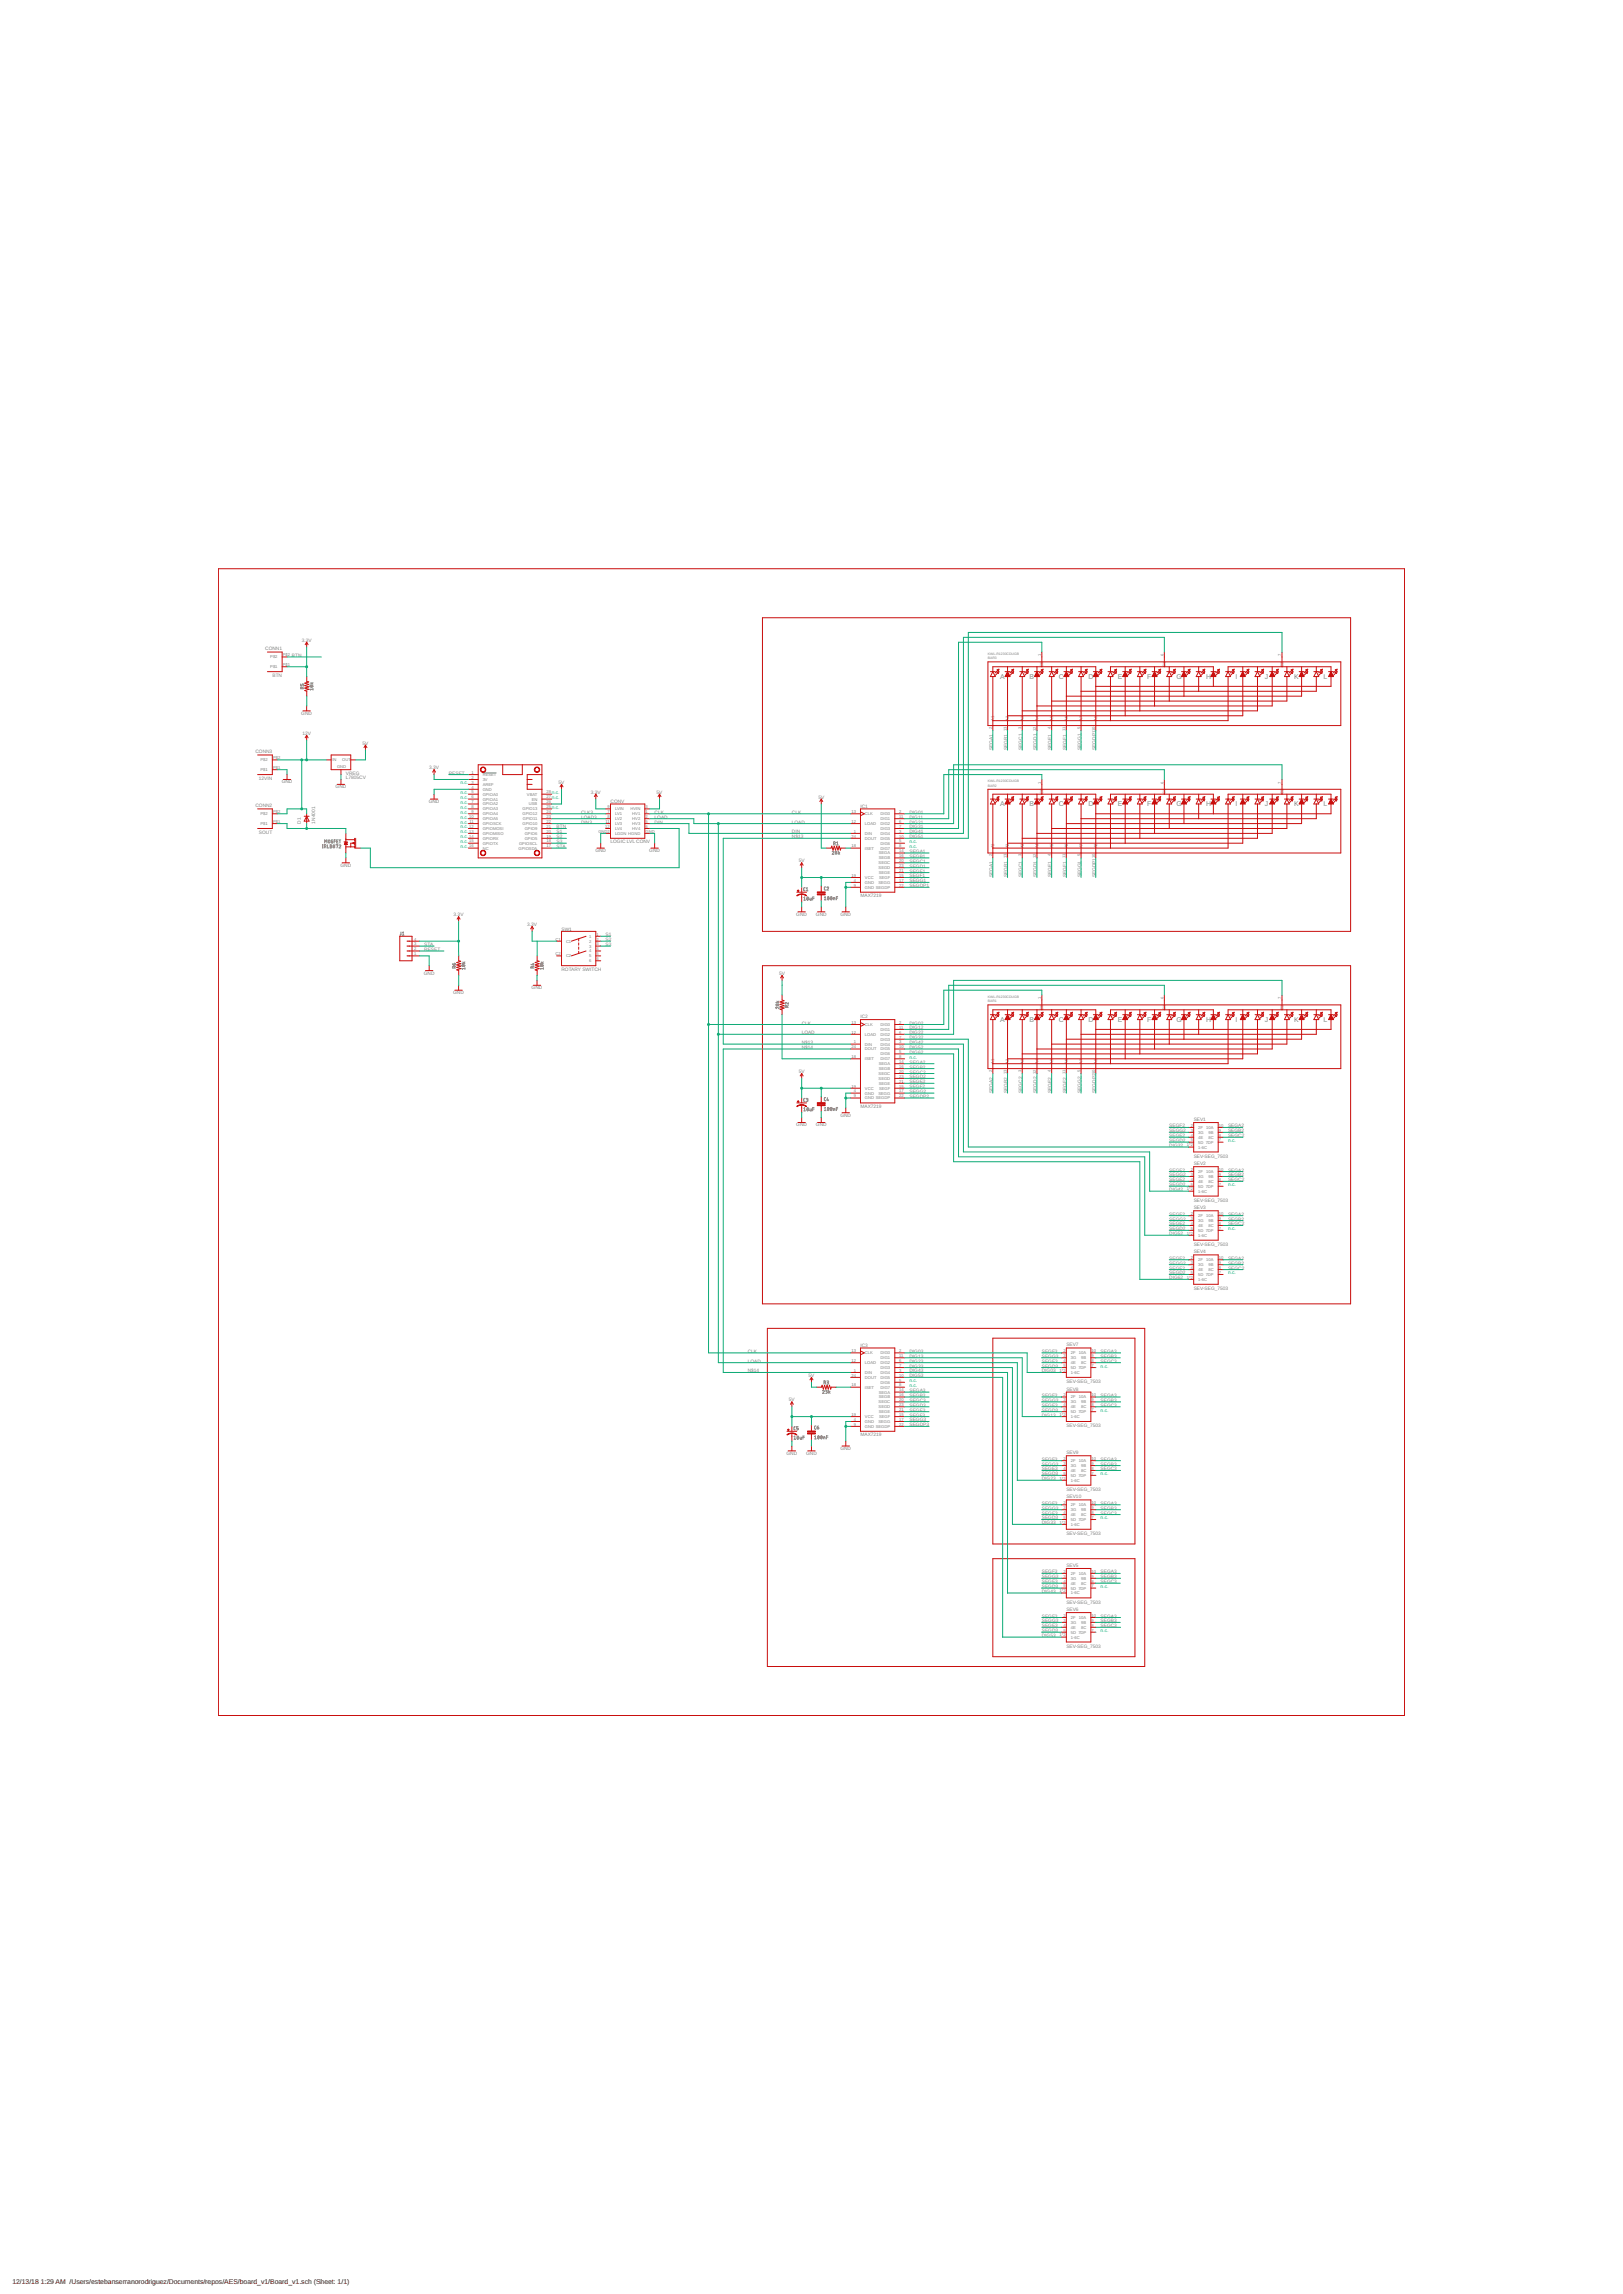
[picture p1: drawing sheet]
<svg xmlns="http://www.w3.org/2000/svg" width="841mm" height="1189mm" viewBox="0 0 841 1189" stroke-linecap="round" stroke-linejoin="round" font-family="sans-serif">
<defs><g id="words">
<g font-size="3.6" fill="#808080">
<text x="518" y="352">A</text>
<text x="534" y="352">B</text>
<text x="549" y="352">C</text>
<text x="564" y="352">D</text>
<text x="579" y="352">E</text>
<text x="594" y="352">F</text>
<text x="610" y="352">G</text>
<text x="625" y="352">H</text>
<text x="640" y="352">I</text>
<text x="655" y="352">J</text>
<text x="671" y="352">K</text>
<text x="686" y="352">L</text>
<text x="518" y="418">A</text>
<text x="534" y="418">B</text>
<text x="549" y="418">C</text>
<text x="564" y="418">D</text>
<text x="579" y="418">E</text>
<text x="594" y="418">F</text>
<text x="610" y="418">G</text>
<text x="625" y="418">H</text>
<text x="640" y="418">I</text>
<text x="655" y="418">J</text>
<text x="671" y="418">K</text>
<text x="686" y="418">L</text>
<text x="518" y="530">A</text>
<text x="534" y="530">B</text>
<text x="549" y="530">C</text>
<text x="564" y="530">D</text>
<text x="579" y="530">E</text>
<text x="594" y="530">F</text>
<text x="610" y="530">G</text>
<text x="625" y="530">H</text>
<text x="640" y="530">I</text>
<text x="655" y="530">J</text>
<text x="671" y="530">K</text>
<text x="686" y="530">L</text>
</g>
<g font-size="3.5">
<text x="6" y="1184">12/13/18</text>
<text x="21" y="1184">1:29 AM /Users/estebanserranorodriguez/Documents/repos/AES/board_v1/Board_v1.sch (Sheet: 1/1)</text>
</g>
<g font-size="2.5" fill="#808080">
<text x="156" y="333">3.3V</text>
<text x="137" y="337">CONN1</text>
<text x="151" y="340">BTN</text>
<text x="141" y="351">BTN</text>
<text x="156" y="370">GND</text>
<text x="157" y="381">12V</text>
<text x="188" y="386">5V</text>
<text x="514" y="389" transform="rotate(-90 514 389)">SEGA1</text>
<text x="522" y="389" transform="rotate(-90 522 389)">SEGB1</text>
<text x="530" y="389" transform="rotate(-90 530 389)">SEGC1</text>
<text x="537" y="389" transform="rotate(-90 537 389)">SEGD1</text>
<text x="545" y="389" transform="rotate(-90 545 389)">SEGE1</text>
<text x="553" y="389" transform="rotate(-90 553 389)">SEGF1</text>
<text x="560" y="389" transform="rotate(-90 560 389)">SEGG1</text>
<text x="568" y="389" transform="rotate(-90 568 389)">SEGDP1</text>
<text x="132" y="390">CONN3</text>
<text x="179" y="401">VREG</text>
<text x="222" y="399">3.3V</text>
<text x="233" y="401">RESET</text>
<text x="134" y="404">12VIN</text>
<text x="146" y="406">GND</text>
<text x="179" y="404">L7805CV</text>
<text x="289" y="406">5V</text>
<text x="174" y="409">GND</text>
<text x="306" y="411">3.3V</text>
<text x="340" y="411">5V</text>
<text x="424" y="414">5V</text>
<text x="132" y="418">CONN2</text>
<text x="222" y="416">GND</text>
<text x="316" y="416">CONV</text>
<text x="446" y="419">IC1</text>
<text x="301" y="422">CLK3</text>
<text x="301" y="424">LOAD3</text>
<text x="339" y="422">CLK</text>
<text x="339" y="424">LOAD</text>
<text x="410" y="422">CLK</text>
<text x="471" y="422">DIG01</text>
<text x="471" y="424">DIG11</text>
<text x="156" y="427" transform="rotate(-90 156 427)">D1</text>
<text x="163" y="427" transform="rotate(-90 163 427)">1N4001</text>
<text x="288" y="432">S1</text>
<text x="288" y="429">BTN</text>
<text x="301" y="427">DIN3</text>
<text x="339" y="427">DIN</text>
<text x="410" y="427">LOAD</text>
<text x="410" y="432">DIN</text>
<text x="471" y="427">DIG21</text>
<text x="471" y="429">DIG31</text>
<text x="471" y="432">DIG41</text>
<text x="134" y="432">SOUT</text>
<text x="288" y="434">S2</text>
<text x="288" y="437">S3</text>
<text x="316" y="437">LOGIC LVL CONV</text>
<text x="410" y="434">N$13</text>
<text x="471" y="434">DIG51</text>
<text x="288" y="440">STA</text>
<text x="309" y="442">GND</text>
<text x="336" y="442">GND</text>
<text x="471" y="442">SEGA1</text>
<text x="176" y="449">GND</text>
<text x="414" y="447">5V</text>
<text x="471" y="450">SEGD1</text>
<text x="471" y="447">SEGC1</text>
<text x="471" y="445">SEGB1</text>
<text x="471" y="455">SEGF1</text>
<text x="471" y="452">SEGE1</text>
<text x="514" y="455" transform="rotate(-90 514 455)">SEGA1</text>
<text x="522" y="455" transform="rotate(-90 522 455)">SEGB1</text>
<text x="530" y="455" transform="rotate(-90 530 455)">SEGC1</text>
<text x="537" y="455" transform="rotate(-90 537 455)">SEGD1</text>
<text x="545" y="455" transform="rotate(-90 545 455)">SEGE1</text>
<text x="553" y="455" transform="rotate(-90 553 455)">SEGF1</text>
<text x="560" y="455" transform="rotate(-90 560 455)">SEGG1</text>
<text x="568" y="455" transform="rotate(-90 568 455)">SEGDP1</text>
<text x="471" y="460">SEGDP1</text>
<text x="471" y="457">SEGG1</text>
<text x="446" y="465">MAX7219</text>
<text x="235" y="475">3.3V</text>
<text x="273" y="480">3.3V</text>
<text x="413" y="475">GND</text>
<text x="423" y="475">GND</text>
<text x="436" y="475">GND</text>
<text x="291" y="483">SW1</text>
<text x="314" y="485">S1</text>
<text x="220" y="490">STA</text>
<text x="314" y="488">S2</text>
<text x="314" y="490">S3</text>
<text x="220" y="493">RESET</text>
<text x="291" y="503">ROTARY SWITCH</text>
<text x="220" y="505">GND</text>
<text x="404" y="505">5V</text>
<text x="235" y="515">GND</text>
<text x="275" y="513">GND</text>
<text x="446" y="528">IC2</text>
<text x="415" y="531">CLK</text>
<text x="471" y="533">DIG12</text>
<text x="471" y="531">DIG02</text>
<text x="415" y="536">LOAD</text>
<text x="471" y="536">DIG22</text>
<text x="471" y="539">DIG32</text>
<text x="415" y="541">N$13</text>
<text x="415" y="544">N$14</text>
<text x="471" y="541">DIG42</text>
<text x="471" y="544">DIG52</text>
<text x="471" y="551">SEGA2</text>
<text x="471" y="546">DIG62</text>
<text x="414" y="556">5V</text>
<text x="471" y="554">SEGB2</text>
<text x="471" y="556">SEGC2</text>
<text x="471" y="559">SEGD2</text>
<text x="471" y="561">SEGE2</text>
<text x="471" y="564">SEGF2</text>
<text x="471" y="567">SEGG2</text>
<text x="471" y="569">SEGDP2</text>
<text x="514" y="567" transform="rotate(-90 514 567)">SEGA2</text>
<text x="522" y="567" transform="rotate(-90 522 567)">SEGB2</text>
<text x="530" y="567" transform="rotate(-90 530 567)">SEGC2</text>
<text x="537" y="567" transform="rotate(-90 537 567)">SEGD2</text>
<text x="545" y="567" transform="rotate(-90 545 567)">SEGE2</text>
<text x="553" y="567" transform="rotate(-90 553 567)">SEGF2</text>
<text x="560" y="567" transform="rotate(-90 560 567)">SEGG2</text>
<text x="568" y="567" transform="rotate(-90 568 567)">SEGDP2</text>
<text x="446" y="574">MAX7219</text>
<text x="436" y="579">GND</text>
<text x="619" y="581">SEV1</text>
<text x="413" y="584">GND</text>
<text x="423" y="584">GND</text>
<text x="606" y="584">SEGF2</text>
<text x="606" y="587">SEGG2</text>
<text x="636" y="584">SEGA2</text>
<text x="636" y="587">SEGB2</text>
<text x="606" y="592">SEGD2</text>
<text x="606" y="589">SEGE2</text>
<text x="636" y="589">SEGC2</text>
<text x="606" y="594">DIG32</text>
<text x="619" y="600">SEV-SEG_7503</text>
<text x="619" y="604">SEV2</text>
<text x="606" y="607">SEGF2</text>
<text x="606" y="610">SEGG2</text>
<text x="636" y="607">SEGA2</text>
<text x="636" y="610">SEGB2</text>
<text x="606" y="615">SEGD2</text>
<text x="606" y="612">SEGE2</text>
<text x="606" y="617">DIG42</text>
<text x="636" y="612">SEGC2</text>
<text x="619" y="623">SEV-SEG_7503</text>
<text x="619" y="627">SEV3</text>
<text x="606" y="635">SEGE2</text>
<text x="606" y="630">SEGF2</text>
<text x="606" y="633">SEGG2</text>
<text x="636" y="630">SEGA2</text>
<text x="636" y="633">SEGB2</text>
<text x="636" y="635">SEGC2</text>
<text x="606" y="638">SEGD2</text>
<text x="606" y="640">DIG52</text>
<text x="619" y="646">SEV-SEG_7503</text>
<text x="606" y="653">SEGF2</text>
<text x="619" y="650">SEV4</text>
<text x="636" y="653">SEGA2</text>
<text x="606" y="658">SEGE2</text>
<text x="606" y="655">SEGG2</text>
<text x="636" y="655">SEGB2</text>
<text x="636" y="658">SEGC2</text>
<text x="606" y="660">SEGD2</text>
<text x="606" y="663">DIG62</text>
<text x="619" y="669">SEV-SEG_7503</text>
<text x="387" y="701">CLK</text>
<text x="446" y="698">IC3</text>
<text x="471" y="701">DIG03</text>
<text x="540" y="701">SEGF3</text>
<text x="553" y="698">SEV7</text>
<text x="570" y="701">SEGA3</text>
<text x="387" y="706">LOAD</text>
<text x="471" y="704">DIG13</text>
<text x="471" y="706">DIG23</text>
<text x="540" y="706">SEGE3</text>
<text x="540" y="704">SEGG3</text>
<text x="570" y="704">SEGB3</text>
<text x="570" y="706">SEGC3</text>
<text x="387" y="711">N$14</text>
<text x="419" y="714">5V</text>
<text x="471" y="709">DIG33</text>
<text x="471" y="711">DIG43</text>
<text x="471" y="714">DIG53</text>
<text x="540" y="709">SEGD3</text>
<text x="540" y="711">DIG03</text>
<text x="553" y="717">SEV-SEG_7503</text>
<text x="471" y="721">SEGA3</text>
<text x="471" y="724">SEGB3</text>
<text x="540" y="724">SEGF3</text>
<text x="553" y="721">SEV8</text>
<text x="570" y="724">SEGA3</text>
<text x="409" y="726">5V</text>
<text x="471" y="727">SEGC3</text>
<text x="471" y="729">SEGD3</text>
<text x="471" y="732">SEGE3</text>
<text x="540" y="732">SEGD3</text>
<text x="540" y="729">SEGE3</text>
<text x="540" y="727">SEGG3</text>
<text x="570" y="727">SEGB3</text>
<text x="570" y="729">SEGC3</text>
<text x="471" y="734">SEGF3</text>
<text x="471" y="737">SEGG3</text>
<text x="540" y="734">DIG13</text>
<text x="471" y="739">SEGDP3</text>
<text x="553" y="740">SEV-SEG_7503</text>
<text x="446" y="744">MAX7219</text>
<text x="408" y="754">GND</text>
<text x="418" y="754">GND</text>
<text x="436" y="751">GND</text>
<text x="553" y="754">SEV9</text>
<text x="540" y="757">SEGF3</text>
<text x="540" y="760">SEGG3</text>
<text x="570" y="757">SEGA3</text>
<text x="570" y="760">SEGB3</text>
<text x="540" y="765">SEGD3</text>
<text x="540" y="762">SEGE3</text>
<text x="540" y="767">DIG23</text>
<text x="570" y="762">SEGC3</text>
<text x="553" y="773">SEV-SEG_7503</text>
<text x="540" y="780">SEGF3</text>
<text x="553" y="777">SEV10</text>
<text x="570" y="780">SEGA3</text>
<text x="540" y="785">SEGE3</text>
<text x="540" y="782">SEGG3</text>
<text x="570" y="782">SEGB3</text>
<text x="570" y="785">SEGC3</text>
<text x="540" y="787">SEGD3</text>
<text x="540" y="790">DIG33</text>
<text x="553" y="796">SEV-SEG_7503</text>
<text x="540" y="815">SEGF3</text>
<text x="553" y="812">SEV5</text>
<text x="570" y="815">SEGA3</text>
<text x="540" y="820">SEGE3</text>
<text x="540" y="818">SEGG3</text>
<text x="570" y="818">SEGB3</text>
<text x="570" y="820">SEGC3</text>
<text x="540" y="823">SEGD3</text>
<text x="540" y="826">DIG43</text>
<text x="553" y="831">SEV-SEG_7503</text>
<text x="540" y="838">SEGF3</text>
<text x="553" y="835">SEV6</text>
<text x="570" y="838">SEGA3</text>
<text x="540" y="846">SEGD3</text>
<text x="540" y="843">SEGE3</text>
<text x="540" y="841">SEGG3</text>
<text x="570" y="841">SEGB3</text>
<text x="570" y="843">SEGC3</text>
<text x="540" y="848">DIG53</text>
<text x="553" y="854">SEV-SEG_7503</text>
</g>
<g font-size="2.5" fill="#0dab76">
<text x="239" y="407">n.c.</text>
<text x="239" y="412">n.c.</text>
<text x="286" y="412">n.c.</text>
<text x="239" y="414">n.c.</text>
<text x="239" y="417">n.c.</text>
<text x="239" y="419">n.c.</text>
<text x="286" y="414">n.c.</text>
<text x="286" y="419">n.c.</text>
<text x="239" y="422">n.c.</text>
<text x="239" y="424">n.c.</text>
<text x="239" y="427">n.c.</text>
<text x="239" y="429">n.c.</text>
<text x="239" y="432">n.c.</text>
<text x="239" y="434">n.c.</text>
<text x="239" y="437">n.c.</text>
<text x="471" y="437">n.c.</text>
<text x="239" y="440">n.c.</text>
<text x="471" y="440">n.c.</text>
<text x="471" y="549">n.c.</text>
<text x="636" y="592">n.c.</text>
<text x="636" y="615">n.c.</text>
<text x="636" y="638">n.c.</text>
<text x="636" y="660">n.c.</text>
<text x="570" y="709">n.c.</text>
<text x="471" y="716">n.c.</text>
<text x="471" y="719">n.c.</text>
<text x="570" y="732">n.c.</text>
<text x="570" y="765">n.c.</text>
<text x="570" y="787">n.c.</text>
<text x="570" y="823">n.c.</text>
<text x="570" y="846">n.c.</text>
</g>
<g font-size="2.1" fill="#808080">
<text x="140" y="341">P$2</text>
<text x="147" y="340">P$2</text>
<text x="540" y="340" transform="rotate(-90 540 340)">1</text>
<text x="603" y="340" transform="rotate(-90 603 340)">6</text>
<text x="664" y="340" transform="rotate(-90 664 340)">7</text>
<text x="140" y="346">P$1</text>
<text x="147" y="345">P$1</text>
<text x="541" y="346" transform="rotate(-90 541 346)">C0</text>
<text x="604" y="346" transform="rotate(-90 604 346)">C1</text>
<text x="665" y="346" transform="rotate(-90 665 346)">C2</text>
<text x="514" y="378" transform="rotate(-90 514 378)">2</text>
<text x="515" y="374" transform="rotate(-90 515 374)">A1</text>
<text x="523" y="374" transform="rotate(-90 523 374)">A2</text>
<text x="529" y="378" transform="rotate(-90 529 378)">3</text>
<text x="530" y="374" transform="rotate(-90 530 374)">A3</text>
<text x="538" y="374" transform="rotate(-90 538 374)">A4</text>
<text x="545" y="378" transform="rotate(-90 545 378)">4</text>
<text x="546" y="374" transform="rotate(-90 546 374)">A5</text>
<text x="553" y="374" transform="rotate(-90 553 374)">A6</text>
<text x="560" y="378" transform="rotate(-90 560 378)">5</text>
<text x="561" y="374" transform="rotate(-90 561 374)">A7</text>
<text x="569" y="374" transform="rotate(-90 569 374)">A8</text>
<text x="522" y="379" transform="rotate(-90 522 379)">13</text>
<text x="537" y="379" transform="rotate(-90 537 379)">12</text>
<text x="552" y="379" transform="rotate(-90 552 379)">11</text>
<text x="567" y="379" transform="rotate(-90 567 379)">10</text>
<text x="135" y="395">P$2</text>
<text x="141" y="393">P$2</text>
<text x="172" y="394">IN</text>
<text x="177" y="394">OUT</text>
<text x="135" y="400">P$1</text>
<text x="141" y="399">P$1</text>
<text x="175" y="398">GND</text>
<text x="244" y="401">1</text>
<text x="244" y="404">2</text>
<text x="244" y="406">3</text>
<text x="250" y="402">RESET</text>
<text x="250" y="405">3V</text>
<text x="250" y="407">AREF</text>
<text x="540" y="406" transform="rotate(-90 540 406)">1</text>
<text x="603" y="406" transform="rotate(-90 603 406)">6</text>
<text x="664" y="406" transform="rotate(-90 664 406)">7</text>
<text x="244" y="409">4</text>
<text x="244" y="411">5</text>
<text x="244" y="414">6</text>
<text x="250" y="410">GND</text>
<text x="250" y="412">GPIOA0</text>
<text x="273" y="412">VBAT</text>
<text x="283" y="414">27</text>
<text x="283" y="411">28</text>
<text x="541" y="412" transform="rotate(-90 541 412)">C0</text>
<text x="604" y="412" transform="rotate(-90 604 412)">C1</text>
<text x="665" y="412" transform="rotate(-90 665 412)">C2</text>
<text x="244" y="416">7</text>
<text x="244" y="419">8</text>
<text x="250" y="415">GPIOA1</text>
<text x="250" y="417">GPIOA2</text>
<text x="250" y="420">GPIOA3</text>
<text x="271" y="420">GPIO13</text>
<text x="274" y="417">USB</text>
<text x="276" y="415">EN</text>
<text x="283" y="419">25</text>
<text x="283" y="416">26</text>
<text x="315" y="419">9</text>
<text x="319" y="420">LVIN</text>
<text x="327" y="420">HVIN</text>
<text x="335" y="419">3</text>
<text x="135" y="423">P$2</text>
<text x="141" y="421">P$2</text>
<text x="243" y="424">10</text>
<text x="244" y="421">9</text>
<text x="250" y="423">GPIOA4</text>
<text x="250" y="425">GPIOA5</text>
<text x="271" y="423">GPIO12</text>
<text x="271" y="425">GPIO11</text>
<text x="283" y="424">23</text>
<text x="283" y="421">24</text>
<text x="315" y="421">7</text>
<text x="315" y="424">8</text>
<text x="319" y="423">LV1</text>
<text x="319" y="425">LV2</text>
<text x="328" y="423">HV1</text>
<text x="328" y="425">HV2</text>
<text x="335" y="421">1</text>
<text x="335" y="424">2</text>
<text x="441" y="421">13</text>
<text x="448" y="423">CLK</text>
<text x="456" y="425">DIG1</text>
<text x="456" y="423">DIG0</text>
<text x="466" y="424">11</text>
<text x="466" y="421">2</text>
<text x="135" y="428">P$1</text>
<text x="141" y="426">P$1</text>
<text x="243" y="429">12</text>
<text x="243" y="432">13</text>
<text x="243" y="426">11</text>
<text x="250" y="428">GPIOSCK</text>
<text x="250" y="430">GPIOMOSI</text>
<text x="271" y="428">GPIO10</text>
<text x="272" y="430">GPIO9</text>
<text x="283" y="429">21</text>
<text x="283" y="432">20</text>
<text x="283" y="426">22</text>
<text x="310" y="432">GND2</text>
<text x="314" y="429">12</text>
<text x="314" y="426">11</text>
<text x="319" y="428">LV3</text>
<text x="319" y="430">LV4</text>
<text x="328" y="428">HV3</text>
<text x="328" y="430">HV4</text>
<text x="335" y="432">GND</text>
<text x="335" y="426">5</text>
<text x="335" y="429">6</text>
<text x="441" y="426">12</text>
<text x="442" y="432">1</text>
<text x="448" y="428">LOAD</text>
<text x="456" y="428">DIG2</text>
<text x="456" y="430">DIG3</text>
<text x="466" y="426">6</text>
<text x="466" y="429">7</text>
<text x="466" y="432">3</text>
<text x="243" y="434">14</text>
<text x="243" y="437">15</text>
<text x="250" y="433">GPIOMISO</text>
<text x="250" y="435">GPIORX</text>
<text x="250" y="438">GPIOTX</text>
<text x="269" y="438">GPIOSCL</text>
<text x="272" y="435">GPIO5</text>
<text x="272" y="433">GPIO6</text>
<text x="283" y="437">18</text>
<text x="283" y="434">19</text>
<text x="319" y="433">LGDN HGND</text>
<text x="441" y="434">24</text>
<text x="448" y="433">DIN</text>
<text x="448" y="435">DOUT</text>
<text x="456" y="433">DIG4</text>
<text x="456" y="435">DIG5</text>
<text x="456" y="438">DIG6</text>
<text x="466" y="434">10</text>
<text x="466" y="437">5</text>
<text x="243" y="439">16</text>
<text x="250" y="440">NC</text>
<text x="269" y="440">GPIOSDA</text>
<text x="283" y="439">17</text>
<text x="441" y="439">18</text>
<text x="448" y="440">ISET</text>
<text x="455" y="443">SEGA</text>
<text x="456" y="440">DIG7</text>
<text x="466" y="439">8</text>
<text x="466" y="442">14</text>
<text x="514" y="444" transform="rotate(-90 514 444)">2</text>
<text x="515" y="440" transform="rotate(-90 515 440)">A1</text>
<text x="523" y="440" transform="rotate(-90 523 440)">A2</text>
<text x="529" y="444" transform="rotate(-90 529 444)">3</text>
<text x="530" y="440" transform="rotate(-90 530 440)">A3</text>
<text x="538" y="440" transform="rotate(-90 538 440)">A4</text>
<text x="545" y="444" transform="rotate(-90 545 444)">4</text>
<text x="546" y="440" transform="rotate(-90 546 440)">A5</text>
<text x="553" y="440" transform="rotate(-90 553 440)">A6</text>
<text x="560" y="444" transform="rotate(-90 560 444)">5</text>
<text x="561" y="440" transform="rotate(-90 561 440)">A7</text>
<text x="569" y="440" transform="rotate(-90 569 440)">A8</text>
<text x="455" y="448">SEGC</text>
<text x="455" y="445">SEGB</text>
<text x="466" y="444">16</text>
<text x="466" y="447">20</text>
<text x="466" y="449">23</text>
<text x="522" y="445" transform="rotate(-90 522 445)">13</text>
<text x="537" y="445" transform="rotate(-90 537 445)">12</text>
<text x="552" y="445" transform="rotate(-90 552 445)">11</text>
<text x="567" y="445" transform="rotate(-90 567 445)">10</text>
<text x="441" y="454">19</text>
<text x="448" y="456">VCC</text>
<text x="455" y="450">SEGD</text>
<text x="455" y="453">SEGE</text>
<text x="456" y="456">SEGF</text>
<text x="466" y="452">21</text>
<text x="466" y="454">15</text>
<text x="442" y="459">9</text>
<text x="442" y="457">4</text>
<text x="448" y="461">GND SEGDP</text>
<text x="448" y="458">GND</text>
<text x="455" y="458">SEGG</text>
<text x="466" y="457">17</text>
<text x="466" y="459">22</text>
<text x="305" y="486">1</text>
<text x="309" y="485">1</text>
<text x="215" y="490">3</text>
<text x="215" y="487">4</text>
<text x="288" y="487">C1</text>
<text x="293" y="489">C1</text>
<text x="305" y="489">2</text>
<text x="305" y="491">3</text>
<text x="309" y="487">2</text>
<text x="309" y="490">3</text>
<text x="215" y="495">1</text>
<text x="215" y="492">2</text>
<text x="288" y="495">C2</text>
<text x="293" y="496">C2</text>
<text x="305" y="494">4</text>
<text x="305" y="496">5</text>
<text x="309" y="492">4</text>
<text x="309" y="495">5</text>
<text x="309" y="498">6</text>
<text x="305" y="499">6</text>
<text x="540" y="518" transform="rotate(-90 540 518)">1</text>
<text x="603" y="518" transform="rotate(-90 603 518)">6</text>
<text x="664" y="518" transform="rotate(-90 664 518)">7</text>
<text x="541" y="523" transform="rotate(-90 541 523)">C0</text>
<text x="604" y="523" transform="rotate(-90 604 523)">C1</text>
<text x="665" y="523" transform="rotate(-90 665 523)">C2</text>
<text x="441" y="531">13</text>
<text x="448" y="532">CLK</text>
<text x="456" y="532">DIG0</text>
<text x="466" y="533">11</text>
<text x="466" y="531">2</text>
<text x="441" y="536">12</text>
<text x="448" y="537">LOAD</text>
<text x="456" y="537">DIG2</text>
<text x="456" y="539">DIG3</text>
<text x="456" y="534">DIG1</text>
<text x="466" y="536">6</text>
<text x="466" y="538">7</text>
<text x="441" y="543">24</text>
<text x="442" y="541">1</text>
<text x="448" y="542">DIN</text>
<text x="448" y="544">DOUT</text>
<text x="456" y="542">DIG4</text>
<text x="456" y="544">DIG5</text>
<text x="466" y="541">3</text>
<text x="466" y="543">10</text>
<text x="466" y="546">5</text>
<text x="441" y="548">18</text>
<text x="448" y="549">ISET</text>
<text x="456" y="547">DIG6</text>
<text x="456" y="549">DIG7</text>
<text x="466" y="548">8</text>
<text x="466" y="551">14</text>
<text x="515" y="551" transform="rotate(-90 515 551)">A1</text>
<text x="523" y="551" transform="rotate(-90 523 551)">A2</text>
<text x="530" y="551" transform="rotate(-90 530 551)">A3</text>
<text x="538" y="551" transform="rotate(-90 538 551)">A4</text>
<text x="546" y="551" transform="rotate(-90 546 551)">A5</text>
<text x="553" y="551" transform="rotate(-90 553 551)">A6</text>
<text x="561" y="551" transform="rotate(-90 561 551)">A7</text>
<text x="569" y="551" transform="rotate(-90 569 551)">A8</text>
<text x="455" y="557">SEGC</text>
<text x="455" y="552">SEGA</text>
<text x="455" y="555">SEGB</text>
<text x="466" y="553">16</text>
<text x="466" y="556">20</text>
<text x="514" y="555" transform="rotate(-90 514 555)">2</text>
<text x="522" y="557" transform="rotate(-90 522 557)">13</text>
<text x="529" y="555" transform="rotate(-90 529 555)">3</text>
<text x="537" y="557" transform="rotate(-90 537 557)">12</text>
<text x="545" y="555" transform="rotate(-90 545 555)">4</text>
<text x="552" y="556" transform="rotate(-90 552 556)">11</text>
<text x="560" y="555" transform="rotate(-90 560 555)">5</text>
<text x="567" y="557" transform="rotate(-90 567 557)">10</text>
<text x="441" y="564">19</text>
<text x="455" y="560">SEGD</text>
<text x="455" y="562">SEGE</text>
<text x="466" y="559">23</text>
<text x="466" y="561">21</text>
<text x="466" y="564">15</text>
<text x="442" y="569">9</text>
<text x="442" y="566">4</text>
<text x="448" y="570">GND SEGDP</text>
<text x="448" y="567">GND</text>
<text x="448" y="565">VCC</text>
<text x="455" y="567">SEGG</text>
<text x="456" y="565">SEGF</text>
<text x="466" y="566">17</text>
<text x="466" y="569">22</text>
<text x="617" y="584">2</text>
<text x="617" y="586">3</text>
<text x="621" y="585">2F</text>
<text x="621" y="588">3G</text>
<text x="625" y="585">10A</text>
<text x="626" y="588">9B</text>
<text x="632" y="584">10</text>
<text x="632" y="586">9</text>
<text x="617" y="589">4</text>
<text x="617" y="592">5</text>
<text x="621" y="590">4E</text>
<text x="621" y="593">5D 7DP</text>
<text x="626" y="590">8C</text>
<text x="632" y="589">8</text>
<text x="632" y="592">7</text>
<text x="615" y="594">1*2</text>
<text x="621" y="595">1-6C</text>
<text x="617" y="607">2</text>
<text x="617" y="609">3</text>
<text x="617" y="612">4</text>
<text x="621" y="608">2F</text>
<text x="621" y="610">3G</text>
<text x="625" y="608">10A</text>
<text x="626" y="610">9B</text>
<text x="632" y="607">10</text>
<text x="632" y="609">9</text>
<text x="632" y="612">8</text>
<text x="615" y="617">1*2</text>
<text x="617" y="614">5</text>
<text x="621" y="613">4E</text>
<text x="621" y="616">5D 7DP</text>
<text x="626" y="613">8C</text>
<text x="632" y="614">7</text>
<text x="621" y="618">1-6C</text>
<text x="617" y="630">2</text>
<text x="632" y="630">10</text>
<text x="617" y="632">3</text>
<text x="617" y="635">4</text>
<text x="621" y="631">2F</text>
<text x="621" y="633">3G</text>
<text x="621" y="636">4E</text>
<text x="625" y="631">10A</text>
<text x="626" y="636">8C</text>
<text x="626" y="633">9B</text>
<text x="632" y="632">9</text>
<text x="632" y="635">8</text>
<text x="615" y="640">1*2</text>
<text x="617" y="637">5</text>
<text x="621" y="638">5D 7DP</text>
<text x="621" y="641">1-6C</text>
<text x="632" y="637">7</text>
<text x="617" y="653">2</text>
<text x="621" y="654">2F</text>
<text x="625" y="654">10A</text>
<text x="632" y="653">10</text>
<text x="617" y="655">3</text>
<text x="617" y="658">4</text>
<text x="621" y="656">3G</text>
<text x="621" y="659">4E</text>
<text x="626" y="659">8C</text>
<text x="626" y="656">9B</text>
<text x="632" y="655">9</text>
<text x="632" y="658">8</text>
<text x="615" y="663">1*2</text>
<text x="617" y="660">5</text>
<text x="621" y="661">5D 7DP</text>
<text x="621" y="664">1-6C</text>
<text x="632" y="660">7</text>
<text x="441" y="701">13</text>
<text x="448" y="702">CLK</text>
<text x="456" y="702">DIG0</text>
<text x="466" y="701">2</text>
<text x="551" y="701">2</text>
<text x="555" y="702">2F</text>
<text x="559" y="702">10A</text>
<text x="566" y="701">10</text>
<text x="441" y="706">12</text>
<text x="448" y="707">LOAD</text>
<text x="456" y="707">DIG2</text>
<text x="456" y="704">DIG1</text>
<text x="466" y="706">6</text>
<text x="466" y="703">11</text>
<text x="551" y="703">3</text>
<text x="551" y="706">4</text>
<text x="555" y="704">3G</text>
<text x="555" y="707">4E</text>
<text x="560" y="707">8C</text>
<text x="560" y="704">9B</text>
<text x="566" y="703">9</text>
<text x="566" y="706">8</text>
<text x="441" y="713">24</text>
<text x="442" y="711">1</text>
<text x="448" y="712">DIN</text>
<text x="456" y="709">DIG3</text>
<text x="456" y="712">DIG4</text>
<text x="466" y="708">7</text>
<text x="466" y="711">3</text>
<text x="466" y="713">10</text>
<text x="549" y="711">1*2</text>
<text x="551" y="708">5</text>
<text x="555" y="709">5D 7DP</text>
<text x="555" y="712">1-6C</text>
<text x="566" y="708">7</text>
<text x="441" y="719">18</text>
<text x="448" y="715">DOUT</text>
<text x="448" y="720">ISET</text>
<text x="456" y="715">DIG5</text>
<text x="456" y="717">DIG6</text>
<text x="456" y="720">DIG7</text>
<text x="466" y="716">5</text>
<text x="466" y="719">8</text>
<text x="455" y="722">SEGA</text>
<text x="455" y="725">SEGB</text>
<text x="466" y="721">14</text>
<text x="466" y="724">16</text>
<text x="551" y="724">2</text>
<text x="555" y="725">2F</text>
<text x="559" y="725">10A</text>
<text x="566" y="724">10</text>
<text x="455" y="727">SEGC</text>
<text x="455" y="730">SEGD</text>
<text x="466" y="726">20</text>
<text x="466" y="729">23</text>
<text x="466" y="731">21</text>
<text x="551" y="726">3</text>
<text x="551" y="729">4</text>
<text x="551" y="731">5</text>
<text x="555" y="727">3G</text>
<text x="555" y="730">4E</text>
<text x="560" y="730">8C</text>
<text x="560" y="727">9B</text>
<text x="566" y="726">9</text>
<text x="566" y="729">8</text>
<text x="566" y="731">7</text>
<text x="441" y="734">19</text>
<text x="442" y="736">4</text>
<text x="448" y="737">GND</text>
<text x="448" y="735">VCC</text>
<text x="455" y="737">SEGG</text>
<text x="455" y="732">SEGE</text>
<text x="456" y="735">SEGF</text>
<text x="466" y="734">15</text>
<text x="466" y="736">17</text>
<text x="549" y="734">1*2</text>
<text x="555" y="732">5D 7DP</text>
<text x="555" y="735">1-6C</text>
<text x="442" y="739">9</text>
<text x="448" y="740">GND SEGDP</text>
<text x="466" y="739">22</text>
<text x="551" y="757">2</text>
<text x="551" y="759">3</text>
<text x="551" y="762">4</text>
<text x="555" y="758">2F</text>
<text x="555" y="760">3G</text>
<text x="559" y="758">10A</text>
<text x="560" y="760">9B</text>
<text x="566" y="757">10</text>
<text x="566" y="759">9</text>
<text x="566" y="762">8</text>
<text x="549" y="767">1*2</text>
<text x="551" y="764">5</text>
<text x="555" y="763">4E</text>
<text x="555" y="765">5D 7DP</text>
<text x="555" y="768">1-6C</text>
<text x="560" y="763">8C</text>
<text x="566" y="764">7</text>
<text x="551" y="779">2</text>
<text x="566" y="779">10</text>
<text x="551" y="782">3</text>
<text x="551" y="785">4</text>
<text x="555" y="781">2F</text>
<text x="555" y="783">3G</text>
<text x="555" y="786">4E</text>
<text x="559" y="781">10A</text>
<text x="560" y="786">8C</text>
<text x="560" y="783">9B</text>
<text x="566" y="782">9</text>
<text x="566" y="785">8</text>
<text x="549" y="790">1*2</text>
<text x="551" y="787">5</text>
<text x="555" y="788">5D 7DP</text>
<text x="555" y="791">1-6C</text>
<text x="566" y="787">7</text>
<text x="551" y="815">2</text>
<text x="566" y="815">10</text>
<text x="551" y="818">3</text>
<text x="551" y="820">4</text>
<text x="555" y="816">2F</text>
<text x="555" y="819">3G</text>
<text x="555" y="821">4E</text>
<text x="559" y="816">10A</text>
<text x="560" y="821">8C</text>
<text x="560" y="819">9B</text>
<text x="566" y="818">9</text>
<text x="566" y="820">8</text>
<text x="549" y="825">1*2</text>
<text x="551" y="823">5</text>
<text x="555" y="824">5D 7DP</text>
<text x="555" y="826">1-6C</text>
<text x="566" y="823">7</text>
<text x="551" y="838">2</text>
<text x="555" y="839">2F</text>
<text x="559" y="839">10A</text>
<text x="566" y="838">10</text>
<text x="551" y="840">3</text>
<text x="551" y="843">4</text>
<text x="551" y="846">5</text>
<text x="555" y="842">3G</text>
<text x="555" y="844">4E</text>
<text x="560" y="844">8C</text>
<text x="560" y="842">9B</text>
<text x="566" y="840">9</text>
<text x="566" y="843">8</text>
<text x="566" y="846">7</text>
<text x="549" y="848">1*2</text>
<text x="555" y="847">5D 7DP</text>
<text x="555" y="849">1-6C</text>
</g>
<g font-size="1.8" fill="#808080">
<text x="512" y="339">KWL-R1230CDUGB</text>
<text x="512" y="342">BAR3</text>
<text x="512" y="405">KWL-R1230CDUGB</text>
<text x="512" y="408">BAR2</text>
<text x="512" y="517">KWL-R1230CDUGB</text>
<text x="512" y="520">BAR1</text>
</g>
</g></defs>
<g fill="none" stroke="#808080" stroke-width=".52">
<path d="M156 354v1l1-1v1M157 356h-1v1h1M157 356v1M157 356h.1M161 354h1M161 355l1 1M162 357h-1v1M162 357v1M162 354h-1M250 401h7M167 439h.1M167 438h.1"/>
<path d="M167 438v1M168 439h1M168 437v-2l1 1v-1v2M169 439v-1h-1v1M169 439h.1M170 438v1M170 435l1 1v1h-1zM171 438h1v1h-1zM171 439h1M172 435v1v1M173 436h1M174 435h-1v2"/>
<path d="M174 438h1v1M174 436h1M175 435h-1v2h1M176 438v1h1M176 435h1M176 435v2M432 437h1v-1h-1v2M433 437v1M434 437v-1v2M434 438h.1M428 460h-1v1h1M431 441h1l-1 2h1"/>
<path d="M434 441v2M435 442v1M435 442h-1M416 465h1v1M416 466h1M417 460h-1l1 1v1M418 462h1M418 460v2M419 465l-1 1M420 465v1v-1M421 466h1M422 465h-1v1"/>
<path d="M427 466h1M427 465h1v1M428 460h1l-1 1h1M430 465l-1 1M431 465l-1 1M432 466v-1h1v1M433 465h1M434 465h-1v1M208 483v1l-1 1M208 485h1M208 483h1v2M234 499l1 1"/>
<path d="M236 499l-1 1M236 499h.1M236 499v1h-1M239 499h2M240 499h.1M241 499h-1M276 500h1M276 499v1h-1M280 499h2M280 499h1M282 499h-1M235 501l-1 1h2"/>
<path d="M235 501v1M236 501h-1M240 500l1 1M241 502h-2h1M241 502h.1M276 501h-1v1h2M276 501v1M277 501h-1M280 500l1 1M282 502h-2M282 502h.1M402 520h2"/>
<path d="M403 519v1M404 519h-1M408 520h-1M404 522v1l-2-1v1M408 522v-1h-1v1h1M408 521h.1M416 574h1v2M416 576h1M417 569l-1 1 1 1M418 569h1l-1 1M418 570l1 1h-1M419 574l-1 1"/>
<path d="M420 575v1v-1M421 575h1M422 574h-1v2M427 574h1v2M427 576h1M428 569h-1v1h1M429 569l-1 1h1M429 570h.1M430 574l-1 1M431 574l-1 1M432 576v-2l1 1v1M433 575h1"/>
<path d="M434 574h-1v2M427 717l1-1h-1v1M428 717h.1M428 716h1M429 716h.1M429 716v1h-1M412 739l-1 1v1h1M414 739h-1v1h1l-1 1M423 739h-1v1l1 1M423 740h1M423 740l1 1v-1M424 739l-1 1"/>
<path d="M426 721h1l-1 1h1M428 720l1 1h-1M428 721l1 1h-1M429 720v2M430 721v1M430 721l-1 1M411 745l1-1v2M411 746h1M414 745l-1 1M415 745v1v-1M416 745h1M417 744h-1v2"/>
<path d="M422 746h1M422 744h1v2M424 740h.1M424 744v1M426 744l-1 1M427 746v-1h1v1M428 745h1M429 744h-1v2"/>
<circle cx="161" cy="356" r=".7"/>
<circle cx="173" cy="438" r=".4"/>
<circle cx="173" cy="439" r=".5"/>
<circle cx="433" cy="442" r=".4"/>
<circle cx="433" cy="441" r=".4"/>
<circle cx="419" cy="466" r=".7"/>
<circle cx="429" cy="466" r=".7"/>
<circle cx="431" cy="466" r=".7"/>
<circle cx="240" cy="500" r=".7"/>
<circle cx="281" cy="501" r=".7"/>
<circle cx="402" cy="521" r=".4"/>
<circle cx="403" cy="521" r=".5"/>
<circle cx="419" cy="575" r=".7"/>
<circle cx="429" cy="575" r=".7"/>
<circle cx="431" cy="575" r=".7"/>
<circle cx="413" cy="745" r=".7"/>
<circle cx="424" cy="745" r=".7"/>
<circle cx="426" cy="745" r=".7"/>
</g>
<g fill="none" stroke="#c90d0c" stroke-width=".52">
<path d="M113 295h615v594h-615zM139 338h7v10h-7M159 333v2M159 333l1 1M159 333l-1 1M395 320h305v163h-305zM540 338v8M603 338v8M664 338v8M146 346h3M146 340h3M159 351v2h1l-2 1 2 1h-2l2 1-2 1h2l-2 1h1v3"/>
<path d="M512 343h183v33h-183zM513 348h3M514 348v-2h54v2M514 351v28M514 348l2 3h-3zM517 348h1l-1 1zM517 347h1l-1 1zM517 347l-1 2M517 349l-1 1M521 348h2M522 346v2M522 351v28"/>
<path d="M522 348l1 3h-2zM522 350v-1l1 1h-2l1-1 1 1h-2M524 348h1v1zM524 347h1v1zM525 347l-2 2M525 349l-2 1M528 348h3M530 346v2M530 351v28M530 348l1 3h-3zM532 348h1v1zM532 347h1v1z"/>
<path d="M532 347l-1 2M532 349l-1 1M536 348h3M537 346v2M537 351v28M537 348l2 3h-3zM537 350v-1l1 1h-1v-1l1 1h-2M540 348h1l-1 1zM540 347h1l-1 1zM540 347l-1 2M540 349l-1 1M544 348h2"/>
<path d="M545 346v2M545 351v28M545 348l1 3h-2zM547 348h1v1zM547 347h1v1zM547 347l-1 2M547 349l-1 1M551 348h3M553 346v2M553 351v28M553 348l1 3h-3zM553 350h-1l1-1v1h-1l1-1 1 1h-2"/>
<path d="M555 348h1l-1 1zM555 347h1l-1 1zM555 347l-1 2M555 349l-1 1M559 348h2M560 346v2M560 351v28M560 348l1 3h-2zM562 348h1v1zM562 347h1v1zM563 347l-2 2M563 349l-2 1"/>
<path d="M567 348h2M568 351v28M568 348l1 3h-2zM568 350h-1l1-1v1h-1l1-1 1 1h-2M570 348h1v1zM570 347h1v1zM570 347l-1 2M570 349l-1 1M574 348h3M575 348v-2h54v2M575 351v22M575 348l2 3h-3z"/>
<path d="M578 348h1l-1 1zM578 347h1l-1 1zM578 347l-1 2M578 349l-1 1M582 348h2M583 346v2M583 351v20M583 348l1 3h-2zM583 350v-1l1 1h-2l1-1 1 1h-2M585 348h1v1zM585 347h1v1zM586 347l-2 2"/>
<path d="M586 349l-2 1M589 348h3M591 346v2M591 351v17M591 348l1 3h-3zM593 348h1v1zM593 347h1v1zM593 347l-1 2M593 349l-1 1M597 348h3M598 346v2M598 351v15"/>
<path d="M598 348l2 3h-3zM598 350v-1l1 1h-1v-1l1 1h-2M600 348h1v1zM600 347h1v1zM601 347l-1 2M601 349l-1 1M605 348h2M606 346v2M606 351v12M606 348l1 3h-2zM608 348h1v1zM608 347h1v1z"/>
<path d="M608 347l-1 2M608 349l-1 1M612 348h3M614 346v2M614 351v10M614 348l1 3h-3zM614 350h-1l1-1v1h-1l1-1 1 1h-3M616 348h1l-1 1zM616 347h1l-1 1zM616 347l-1 2M616 349l-1 1M620 348h2"/>
<path d="M621 346v2M621 351v7M621 348l1 3h-2zM623 348h1v1zM623 347h1v1zM624 347l-2 2M624 349l-2 1M627 348h3M629 351v5M629 348l1 3h-3zM629 350h-1l1-1v1h-1l1-1 1 1h-2M631 348h1v1z"/>
<path d="M631 347h1v1zM631 347l-1 2M631 349l-1 1M635 348h3M636 348v-2h54v2M636 351v22h-122M636 348l2 3h-3zM639 348h1l-1 1zM639 347h1l-1 1zM639 347l-1 2M639 349l-1 1M643 348h2"/>
<path d="M644 346v2M644 351v20h-122M644 348l1 3h-2zM644 350h-1l1-1 1 1h-2l1-1 1 1h-2M646 348h1v1zM646 347h1v1zM647 347l-2 2M647 349l-2 1M650 348h3M652 346v2M652 351v17h-122M652 348l1 3h-3z"/>
<path d="M654 348h1l-1 1zM654 347h1l-1 1zM654 347l-1 2M654 349l-1 1M658 348h3M659 346v2M659 351v15h-122M659 348l2 3h-3zM659 350v-1l1 1h-2l1-1 1 1h-2M661 348h1v1zM661 347h1v1zM662 347l-1 2"/>
<path d="M662 349l-1 1M666 348h2M667 346v2M667 351v12h-122M667 348l1 3h-2zM669 348h1v1zM669 347h1v1zM669 347l-1 2M669 349l-1 1M673 348h3M674 346v2M674 351v10h-121"/>
<path d="M674 348l2 3h-3zM674 350v-1l1 1h-1v-1l1 1h-2M677 348h1l-1 1zM677 347h1l-1 1zM677 347l-1 2M677 349l-1 1M681 348h2M682 346v2M682 351v7h-122M682 348l1 3h-2zM684 348h1v1zM684 347h1v1z"/>
<path d="M685 347l-2 2M685 349l-2 1M688 348h3M690 351v5h-122M690 348l1 3h-3zM690 350h-1l1-1v1h-1l1-1 1 1h-2M692 348h1v1zM692 347h1v1zM692 347l-1 2M692 349l-1 1M157 368h4M159 366v2"/>
<path d="M133 391h8v10h-8M141 399h3M141 394h3M159 381v3M159 381l1 1M159 381l-1 1M169 394h3M172 391h10v8h-10zM177 399v2M182 394h2M189 386l1 1M189 386v1"/>
<path d="M189 386v3M225 399l1 1M225 399l-1 1M225 399v2M248 396h33v49h-33zM260 396v5h11v-5M133 419h8v10h-8M147 404h4M149 401v3M175 407h4M177 404v3M223 414h4"/>
<path d="M225 412v2M243 401h5M243 409h5M243 404h5M243 407h5M243 412h5M243 414h5M243 417h5M243 419h5M273 404h3M273 407h3M281 401h-8v8h8"/>
<path d="M281 412h5M281 414h5M281 417h5M281 419h5M291 407v2M291 407l1 1M291 407l-1 1M309 412v2M309 412v1M309 412l-1 1M314 419h2M316 417h18v17h-18z"/>
<path d="M334 419h3M342 412l1 1M342 412l-1 1M342 412v2M426 414v3M426 414v1M426 414l-1 1M446 419h18v43h-18zM512 409h183v33h-183zM513 414h3M514 414v-2h54v2M514 417v28"/>
<path d="M514 414l2 3h-3zM517 414h1l-1 1zM517 413h1l-1 1zM517 413l-1 2M517 415l-1 1M521 414h2M522 414l1 3h-2zM522 416v-1l1 1h-2l1-1 1 1h-2M522 412v2M522 417v28M524 414h1v1zM524 413h1v1z"/>
<path d="M525 413l-2 2M525 415l-2 1M528 414h3M530 414l1 3h-3zM530 412v2M530 417v28M532 414h1v1zM532 413h1v1zM532 413l-1 2M532 415l-1 1M536 414h3M537 414l2 3h-3z"/>
<path d="M537 416v-1l1 1h-1v-1l1 1h-2M537 412v2M537 417v28M540 414h1l-1 1zM540 413h1l-1 1zM540 413l-1 2M540 415l-1 1M540 404v8M544 414h2M545 414l1 3h-2zM545 412v2M545 417v28"/>
<path d="M547 414h1v1zM547 413h1v1zM547 413l-1 2M547 415l-1 1M551 414h3M553 414l1 3h-3zM553 416h-1l1-1v1h-1l1-1 1 1h-2M553 412v2M553 417v28M555 414h1l-1 1zM555 413h1l-1 1zM555 413l-1 2"/>
<path d="M555 415l-1 1M559 414h2M560 414l1 3h-2zM560 412v2M560 417v28M562 414h1v1zM562 413h1v1zM563 413l-2 2M563 415l-2 1M567 414h2M568 414l1 3h-2zM568 416h-1l1-1v1h-1l1-1 1 1h-2"/>
<path d="M568 417v28M570 414h1v1zM570 413h1v1zM570 413l-1 2M570 415l-1 1M574 414h3M575 414v-2h54v2M575 414l2 3h-3zM575 417v23M578 414h1l-1 1zM578 413h1l-1 1zM578 413l-1 2"/>
<path d="M578 415l-1 1M582 414h2M583 414l1 3h-2zM583 416v-1l1 1h-2l1-1 1 1h-2M583 412v2M583 417v20M585 414h1v1zM585 413h1v1zM586 413l-2 2M586 415l-2 1M589 414h3M591 414l1 3h-3z"/>
<path d="M591 412v2M591 417v17M593 414h1v1zM593 413h1v1zM593 413l-1 2M593 415l-1 1M597 414h3M598 414l2 3h-3zM598 416v-1l1 1h-1v-1l1 1h-2M598 412v2M598 417v15M600 414h1v1z"/>
<path d="M600 413h1v1zM601 413l-1 2M601 415l-1 1M603 404v8M605 414h2M606 414l1 3h-2zM606 412v2M606 417v12M608 414h1v1zM608 413h1v1zM608 413l-1 2M608 415l-1 1"/>
<path d="M612 414h3M614 414l1 3h-3zM614 416h-1l1-1v1h-1l1-1 1 1h-3M614 412v2M614 417v10M616 414h1l-1 1zM616 413h1l-1 1zM616 413l-1 2M616 415l-1 1M620 414h2M621 414l1 3h-2zM621 412v2"/>
<path d="M621 417v7M623 414h1v1zM623 413h1v1zM624 413l-2 2M624 415l-2 1M627 414h3M629 414l1 3h-3zM629 416h-1l1-1v1h-1l1-1 1 1h-2M629 417v5M631 414h1v1zM631 413h1v1zM631 413l-1 2"/>
<path d="M631 415l-1 1M635 414h3M636 414v-2h54v2M636 414l2 3h-3zM636 417v23h-122M639 414h1l-1 1zM639 413h1l-1 1zM639 413l-1 2M639 415l-1 1M643 414h2M644 414l1 3h-2zM644 417v20h-122"/>
<path d="M644 416h-1l1-1 1 1h-2l1-1 1 1h-2M644 412v2M646 414h1v1zM646 413h1v1zM647 413l-2 2M647 415l-2 1M650 414h3M652 414l1 3h-3zM652 417v17h-122M652 412v2M654 414h1l-1 1zM654 413h1l-1 1z"/>
<path d="M654 413l-1 2M654 415l-1 1M658 414h3M659 414l2 3h-3zM659 417v15h-122M659 416v-1l1 1h-2l1-1 1 1h-2M659 412v2M661 414h1v1zM661 413h1v1zM662 413l-1 2M662 415l-1 1M664 404v8"/>
<path d="M666 414h2M667 414l1 3h-2zM667 417v12h-122M667 412v2M669 414h1v1zM669 413h1v1zM669 413l-1 2M669 415l-1 1M673 414h3M674 414l2 3h-3zM674 417v10h-121M674 416v-1l1 1h-1v-1l1 1h-2"/>
<path d="M674 412v2M677 414h1l-1 1zM677 413h1l-1 1zM677 413l-1 2M677 415l-1 1M681 414h2M682 414l1 3h-2zM682 417v7h-122M682 412v2M684 414h1v1zM684 413h1v1zM685 413l-2 2"/>
<path d="M685 415l-2 1M688 414h3M690 414l1 3h-3zM690 417v5h-122M690 416h-1l1-1v1h-1l1-1 1 1h-2M692 414h1v1zM692 413h1v1zM692 413l-1 2M692 415l-1 1M141 422h3M141 427h3M158 423h2"/>
<path d="M159 423l1 3h-2zM159 422v5M178 436l2 1M179 437h1M179 437h.1M179 432v4M179 438v4M179 439h5M179 435h5M179 436l1 2h-2zM179 436h.1M183 437h.1"/>
<path d="M183 437h1h-1M184 437h-2v2M184 434v2M184 436v2M184 438v2M184 434v6h3M243 422h5M243 424h5M243 427h5M243 429h5M243 432h5M243 434h5"/>
<path d="M243 437h5M243 440h5M281 422h5M281 424h5M281 427h5M281 429h5M281 432h5M281 434h5M281 437h5M281 440h5M309 440h4M311 437v3"/>
<path d="M314 422h2M314 424h2M314 427h2M314 429h2M314 432h2M334 422h3M334 424h3M334 427h3M334 429h3M334 432h3M337 440h4M339 437v3"/>
<path d="M428 440h3v-1l1 2v-2l1 2 1-2v2l1-2v2l1-1h2M441 422h5M441 427h5M441 432h5M441 434h5M441 440h5M446 421l2 1-2 1M464 422h5M464 424h5M464 427h5M464 429h5M464 432h5"/>
<path d="M464 434h5M464 437h5M464 440h5M177 447h4M179 445v2M415 447v3M415 460v2M415 447l1 1M415 447v1M426 459v3M441 455h5M441 457h5"/>
<path d="M441 460h5M464 445h5M464 442h5M464 447h5M464 450h5M464 452h5M464 455h5M464 457h5M464 460h5M238 475v3M238 475v1M238 475l-1 1"/>
<path d="M413 462h5M414 473h3M415 463v4M415 470v3M424 473h3M426 464v3M426 470v3M436 473h4M438 470v3M207 485h7v13h-7zM212 488h5M212 495h5"/>
<path d="M212 490h5M212 493h5M238 495v3h1l-2 1h2l-2 1 2 1h-2l2 1-2 1h1v3M276 480l1 1M276 480l-1 1M276 480v3M278 495v3h1l-2 1h2l-2 1 2 1h-2l2 1-2 1h1v3M288 488h3M288 495h3M291 483h18v17h-18zM300 486v2M300 489v1"/>
<path d="M300 491v1M300 493v1M304 485l-8 3M304 493l-8 2M309 488h2M309 495h2M309 485h2M309 490h2M309 493h2M309 498h2M220 503h4M222 500v3"/>
<path d="M236 513h4M238 511v2M276 511h4M278 508v3M395 500h305v176h-305zM405 516v2l1 1h-2l2 1-2 1h2l-2 1h2l-2 1h1v3M405 506v2M405 506l1 1M405 506l-1 1M540 516v7M603 516v7M664 516v7"/>
<path d="M441 536h5M441 531h5M446 528h18v44h-18zM446 530l2 1-2 1M464 536h5M464 539h5M464 533h5M464 531h5M512 521h183v33h-183zM513 526h3M514 526v-3h54v3M514 528v28"/>
<path d="M514 526l2 2h-3zM517 526h1l-1 1zM517 525h1l-1 1zM517 525l-1 1M517 526l-1 2M521 526h2M522 523v3M522 528v28M522 526l1 2h-2zM522 527v1v-1l1 1h-2l1-2 1 2h-2M524 526h1v1zM524 525h1v1z"/>
<path d="M525 525l-2 1M525 526l-2 2M528 526h3M530 523v3M530 528v28M530 526l1 2h-3zM532 526h1v1zM532 525h1v1zM532 525l-1 1M532 526l-1 2M536 526h3M537 523v3"/>
<path d="M537 528v28M537 526l2 2h-3zM537 527v1v-1l1 1h-1v-2l1 2h-2M540 526h1l-1 1zM540 525h1l-1 1zM540 525l-1 1M540 526l-1 2M544 526h2M545 523v3M545 528v28M545 526l1 2h-2zM547 526h1v1z"/>
<path d="M547 525h1v1zM547 525l-1 1M547 526l-1 2M551 526h3M553 523v3M553 528v28M553 526l1 2h-3zM553 527l-1 1 1-1v1h-1l1-2 1 2h-2M555 526h1l-1 1zM555 525h1l-1 1zM555 525l-1 1M555 526l-1 2"/>
<path d="M559 526h2M560 523v3M560 528v28M560 526l1 2h-2zM562 526h1v1zM562 525h1v1zM563 525l-2 1M563 526l-2 2M567 526h2M568 528v28M568 526l1 2h-2zM568 527l-1 1 1-1v1h-1l1-2 1 2h-2"/>
<path d="M570 526h1v1zM570 525h1v1zM570 525l-1 1M570 526l-1 2M574 526h3M575 526v-3h54v3M575 528v23M575 526l2 2h-3zM578 526h1l-1 1zM578 525h1l-1 1zM578 525l-1 1M578 526l-1 2"/>
<path d="M582 526h2M583 523v3M583 528v21M583 526l1 2h-2zM583 527v1v-1l1 1h-2l1-2 1 2h-2M585 526h1v1zM585 525h1v1zM586 525l-2 1M586 526l-2 2M589 526h3M591 523v3M591 528v18"/>
<path d="M591 526l1 2h-3zM593 526h1v1zM593 525h1v1zM593 525l-1 1M593 526l-1 2M597 526h3M598 523v3M598 528v16M598 526l2 2h-3zM598 527v1v-1l1 1h-1v-2l1 2h-2M600 526h1v1zM600 525h1v1z"/>
<path d="M601 525l-1 1M601 526l-1 2M605 526h2M606 523v3M606 528v13M606 526l1 2h-2zM608 526h1v1zM608 525h1v1zM608 525l-1 1M608 526l-1 2M612 526h3M614 523v3"/>
<path d="M614 528v11M614 526l1 2h-3zM614 527l-1 1 1-1v1h-1l1-2 1 2h-3M616 526h1l-1 1zM616 525h1l-1 1zM616 525l-1 1M616 526l-1 2M620 526h2M621 523v3M621 528v8M621 526l1 2h-2zM623 526h1v1z"/>
<path d="M623 525h1v1zM624 525l-2 1M624 526l-2 2M627 526h3M629 528v5M629 526l1 2h-3zM629 527l-1 1 1-1v1h-1l1-2 1 2h-2M631 526h1v1zM631 525h1v1zM631 525l-1 1M631 526l-1 2M635 526h3"/>
<path d="M636 526v-3h54v3M636 528v23h-122M636 526l2 2h-3zM639 526h1l-1 1zM639 525h1l-1 1zM639 525l-1 1M639 526l-1 2M643 526h2M644 523v3M644 528v21h-122M644 526l1 2h-2zM644 527l-1 1 1-1 1 1h-2l1-2 1 2h-2"/>
<path d="M646 526h1v1zM646 525h1v1zM647 525l-2 1M647 526l-2 2M650 526h3M652 523v3M652 528v18h-122M652 526l1 2h-3zM654 526h1l-1 1zM654 525h1l-1 1zM654 525l-1 1M654 526l-1 2"/>
<path d="M658 526h3M659 523v3M659 528v16h-122M659 526l2 2h-3zM659 527v1v-1l1 1h-2l1-2 1 2h-2M661 526h1v1zM661 525h1v1zM662 525l-1 1M662 526l-1 2M666 526h2M667 523v3M667 528v13h-122"/>
<path d="M667 526l1 2h-2zM669 526h1v1zM669 525h1v1zM669 525l-1 1M669 526l-1 2M673 526h3M674 523v3M674 528v11h-121M674 526l2 2h-3zM674 527v1v-1l1 1h-1v-2l1 2h-2M677 526h1l-1 1zM677 525h1l-1 1z"/>
<path d="M677 525l-1 1M677 526l-1 2M681 526h2M682 523v3M682 528v8h-122M682 526l1 2h-2zM684 526h1v1zM684 525h1v1zM685 525l-2 1M685 526l-2 2M688 526h3M690 528v5h-122"/>
<path d="M690 526l1 2h-3zM690 527l-1 1 1-1v1h-1l1-2 1 2h-2M692 526h1v1zM692 525h1v1zM692 525l-1 1M692 526l-1 2M415 556v3M415 556l1 2M415 556v2M441 541h5M441 544h5M441 549h5"/>
<path d="M464 541h5M464 544h5M464 546h5M464 549h5M464 551h5M464 554h5M464 556h5M464 559h5M413 572h5M415 569v3M415 573v4M415 579v3"/>
<path d="M426 568v3M426 573v3M426 579v3M436 577h4M438 574v3M441 564h5M441 567h5M441 569h5M464 561h5M464 564h5M464 567h5M464 569h5"/>
<path d="M414 582h3M424 582h3M616 584h3M616 587h3M616 589h3M616 592h3M616 594h3M619 582h12v15h-12zM631 584h3M631 587h3M631 589h3M631 592h3"/>
<path d="M616 607h3M616 610h3M616 612h3M616 615h3M616 617h3M619 605h12v15h-12zM631 607h3M631 610h3M631 612h3M631 615h3M616 630h3M616 633h3"/>
<path d="M616 635h3M616 638h3M619 627h12v16h-12zM631 630h3M631 633h3M631 635h3M631 638h3M616 640h3M616 653h3M616 655h3M616 658h3M619 650h12v16h-12z"/>
<path d="M631 653h3M631 655h3M631 658h3M616 661h3M616 663h3M631 661h3M398 688h195v176h-195zM446 699h18v43h-18zM514 694h74v106h-74zM553 699h12v15h-12zM420 714l1 1M420 714v1"/>
<path d="M420 714v2M423 719h3v-1l1 2v-2l1 2 1-2v2l1-2v2l1-1h2M441 706h5M441 711h5M441 714h5M441 719h5M441 701h5M446 700l2 1-2 1M464 706h5M464 709h5M464 711h5M464 714h5"/>
<path d="M464 716h5M464 719h5M464 704h5M464 701h5M550 706h3M550 709h3M550 711h3M550 704h3M550 701h3M565 706h3M565 709h3M565 704h3"/>
<path d="M565 701h3M410 727v2M410 739v3M410 727l1 1M410 727v1M420 739v3M441 734h5M441 737h5M441 739h5M464 721h5M464 724h5M464 727h5"/>
<path d="M464 729h5M464 732h5M464 734h5M464 737h5M464 739h5M550 724h3M550 727h3M550 729h3M550 732h3M550 734h3M553 721h12v16h-12zM565 724h3"/>
<path d="M565 727h3M565 729h3M565 732h3M408 742h5M408 752h4M410 743v4M410 749v3M419 752h3M420 743v3M420 749v3M436 749h4M438 747v2"/>
<path d="M550 757h3M550 760h3M553 754h12v16h-12zM565 757h3M565 760h3M550 780h3M550 762h3M550 765h3M550 767h3M553 777h12v16h-12zM565 780h3M565 762h3"/>
<path d="M565 765h3M550 782h3M550 785h3M550 787h3M550 790h3M565 782h3M565 785h3M565 787h3M514 808h74v51h-74zM550 815h3M550 818h3M553 813h12v15h-12z"/>
<path d="M565 815h3M565 818h3M550 820h3M550 823h3M550 826h3M550 838h3M553 836h12v15h-12zM565 820h3M565 823h3M565 838h3M550 841h3M550 843h3"/>
<path d="M550 846h3M550 848h3M565 841h3M565 843h3M565 846h3"/>
</g>
<g fill="#c90d0c" stroke="#c90d0c" stroke-width=".52">
<path d="M415 463l3 1z" fill-rule="evenodd"/>
<path d="M413 464l2-1z" fill-rule="evenodd"/>
<path d="M415 572l3 1z" fill-rule="evenodd"/>
<path d="M413 573l2-1z" fill-rule="evenodd"/>
<path d="M410 743l3 1z" fill-rule="evenodd"/>
<path d="M408 744l2-1z" fill-rule="evenodd"/>
<circle cx="278" cy="442" r="1.3"/>
<circle cx="250" cy="442" r="1.3"/>
<circle cx="250" cy="399" r="1.3"/>
<circle cx="278" cy="399" r="1.3"/>
</g>
<g fill="#c90d0c" stroke="#c90d0c" stroke-width=".52">
<path d="M413 462h1z"/>
<path d="M414 461v1z"/>
<path d="M424 463h4v1h-4z"/>
<path d="M424 462h4v1h-4z"/>
<path d="M413 571h1z"/>
<path d="M414 570v1z"/>
<path d="M424 572h4v1h-4z"/>
<path d="M424 571h4v1h-4z"/>
<path d="M408 741h1z"/>
<path d="M418 743h5h-5z"/>
<path d="M418 742h5h-5z"/>
</g>
<path d="M211 490h1M211 493h1M211 495h1M211 488h1" fill="none" stroke="#c90d0c" stroke-width=".61"/>
<g fill="none" stroke="#0dab76" stroke-width=".52">
<path d="M159 335v16M540 338v-5h-43v96h-28M603 338v-8h-104v102h-30M664 338v-10h-162v106h-33M149 346h10M149 340h18M159 361v5M514 379v10M522 379v10M530 379v10M537 379v10M545 379v10"/>
<path d="M553 379v10M560 379v10M568 379v10M144 399h5v2M144 394h25M156 394v25M159 384v10M189 389v5h-5M177 401v3M225 401v3h18M233 401h10M243 409h-18v3"/>
<path d="M291 409v8h-5M309 414v5h5M342 414v5h-5M426 417v23h2M540 404v-3h-51v21h-20M603 404v-5h-111v25h-23M664 404v-8h-170v31h-25M144 427h5v2h30v3M144 422h5v-3h10v3M159 427v2M286 432h8M286 429h8"/>
<path d="M286 427h28M286 440h8M286 422h28M286 434h8M286 437h8M286 424h28M314 432h-3v5M337 432h2v5M337 427h20v5h84M337 429h15v21h-160v-10h-5M337 424h23v3h81M337 422h104"/>
<path d="M367 422v279h74M372 427v279h69M438 440h3M441 434h-66v107h66M179 442v3M415 450v10M415 455h26M415 455h.1M426 455v4M426 459h.1M438 460h3M441 457h-3v13"/>
<path d="M469 457h12M469 460h12M469 450h12M469 455h12M469 452h12M469 447h12M469 445h12M469 442h12M514 445v10M522 445v10M530 445v10M537 445v10"/>
<path d="M545 445v10M553 445v10M560 445v10M568 445v10M238 478v17M415 467h.1M415 467v3M426 467v3M426 470h.1M217 495h5v5M217 488h21M217 490h8"/>
<path d="M217 493h13M276 483v5h12M278 488v7M311 485h5M311 488h5M311 490h5M238 506v5M278 506v2M405 508v8M540 516v-3h-51v18h-20M603 516v-5h-111v22h-23M664 516v-8h-170v28h-25"/>
<path d="M367 531h74M372 536h69M405 526v23h36M469 539h33v55h114M415 559v10M441 544h-66v167h66M469 541h30v56h97v20h20M469 544h28v56h96v40h23M469 546h25v56h97v61h25M469 551h15M469 554h15M469 556h15"/>
<path d="M469 559h15M514 556v11M522 556v11M530 556v11M537 556v11M545 556v11M553 556v11M560 556v11M568 556v11M415 577v2M415 577h.1M415 564h26"/>
<path d="M415 564h.1M426 576v3M426 579h.1M426 564v4M426 568h.1M438 569h3M441 567h-3v7M469 567h15M469 569h15M469 564h15M469 561h15M606 584h10"/>
<path d="M606 587h10M606 589h10M606 592h10M616 587h.1M616 589h.1M616 592h.1M616 594h.1M634 587h10M634 589h10M644 584h-10M644 587h.1M644 589h.1"/>
<path d="M606 607h10M606 612h10M606 610h10M606 615h10M616 607h.1M616 612h.1M616 615h.1M634 607h.1M634 607h10M634 612h10M644 610h-10M644 612h.1"/>
<path d="M606 630h10M606 633h10M606 635h10M606 638h10M616 630h.1M616 633h.1M616 638h.1M634 630h.1M634 630h10M634 633h10M644 633h.1M644 635h-10"/>
<path d="M606 653h10M606 655h10M606 658h10M616 640h.1M616 653h.1M616 655h.1M616 658h.1M634 653h.1M634 653h10M634 655h10M634 658h10M644 655h.1"/>
<path d="M644 658h.1M606 660l10 1M616 663h.1M420 716v3h3M433 719h8M469 704h61v30h20M469 701h63v10h18M469 706h58v61h23M469 711h53v115M469 709h56v81h25M469 714h51v134M540 701h10"/>
<path d="M540 706h10M540 704h10M540 709h10M540 709h.1M540 704h.1M550 706h.1M550 701h.1M568 701h13M568 706h13M568 704h.1M568 704h13M568 709h.1"/>
<path d="M581 701h.1M581 706h.1M410 729v10M410 734h31M410 734h.1M420 734v5M438 739h3M441 737h-3v10M469 737h12M469 739h12M469 734h12M469 721h12"/>
<path d="M469 724h12M469 727h12M469 729h12M469 732h12M540 724h10M540 727h10M540 732h.1M540 729h10M540 732h10M540 727h.1M550 729h.1M550 724h.1"/>
<path d="M568 724h.1M568 724h13M568 727h13M568 729h.1M568 729h13M581 727h.1M410 747h.1M410 747v2M420 746v3M420 749h.1M540 757h10M540 760h10"/>
<path d="M540 760h.1M550 757h.1M568 757h13M568 760h.1M568 760h13M581 757h.1M540 780h10M540 762h10M540 765h10M540 765h.1M550 762h.1M550 780h.1"/>
<path d="M568 780h.1M568 780h13M568 762h13M568 765h.1M581 762h.1M540 782h.1M540 787h.1M540 782h10M540 785h10M540 787h10M550 785h.1M568 785h.1"/>
<path d="M568 782h13M568 785h13M581 782h.1M540 815h10M540 818h10M540 818h.1M550 815h.1M568 815h.1M568 815h13M568 818h13M581 818h.1M522 826h28"/>
<path d="M522 826h.1M540 838h10M540 820l10 1M540 823h10M540 823h.1M550 838h.1M568 838h13M581 838h.1M581 820l-13 1M520 848h.1M520 848h30M540 841h10"/>
<path d="M540 843h10M540 841h.1M550 846h-10M550 843h.1M568 841h.1M568 841h13M568 843h13M568 846h.1M581 843h.1"/>
</g>
<g fill="#0dab76" stroke="#0dab76" stroke-width=".52">
<circle cx="438" cy="460" r=".5"/>
<circle cx="438" cy="739" r=".5"/>
<circle cx="438" cy="569" r=".5"/>
<circle cx="159" cy="429" r=".5"/>
<circle cx="159" cy="394" r=".5"/>
<circle cx="156" cy="419" r=".5"/>
<circle cx="156" cy="394" r=".5"/>
<circle cx="426" cy="455" r=".5"/>
<circle cx="415" cy="455" r=".5"/>
<circle cx="426" cy="564" r=".5"/>
<circle cx="415" cy="564" r=".5"/>
<circle cx="420" cy="734" r=".5"/>
<circle cx="410" cy="734" r=".5"/>
<circle cx="159" cy="346" r=".5"/>
<circle cx="238" cy="488" r=".5"/>
<circle cx="367" cy="531" r=".5"/>
<circle cx="367" cy="422" r=".5"/>
<circle cx="372" cy="536" r=".5"/>
<circle cx="372" cy="427" r=".5"/>
</g>
<use href="#words"/>
</svg>
